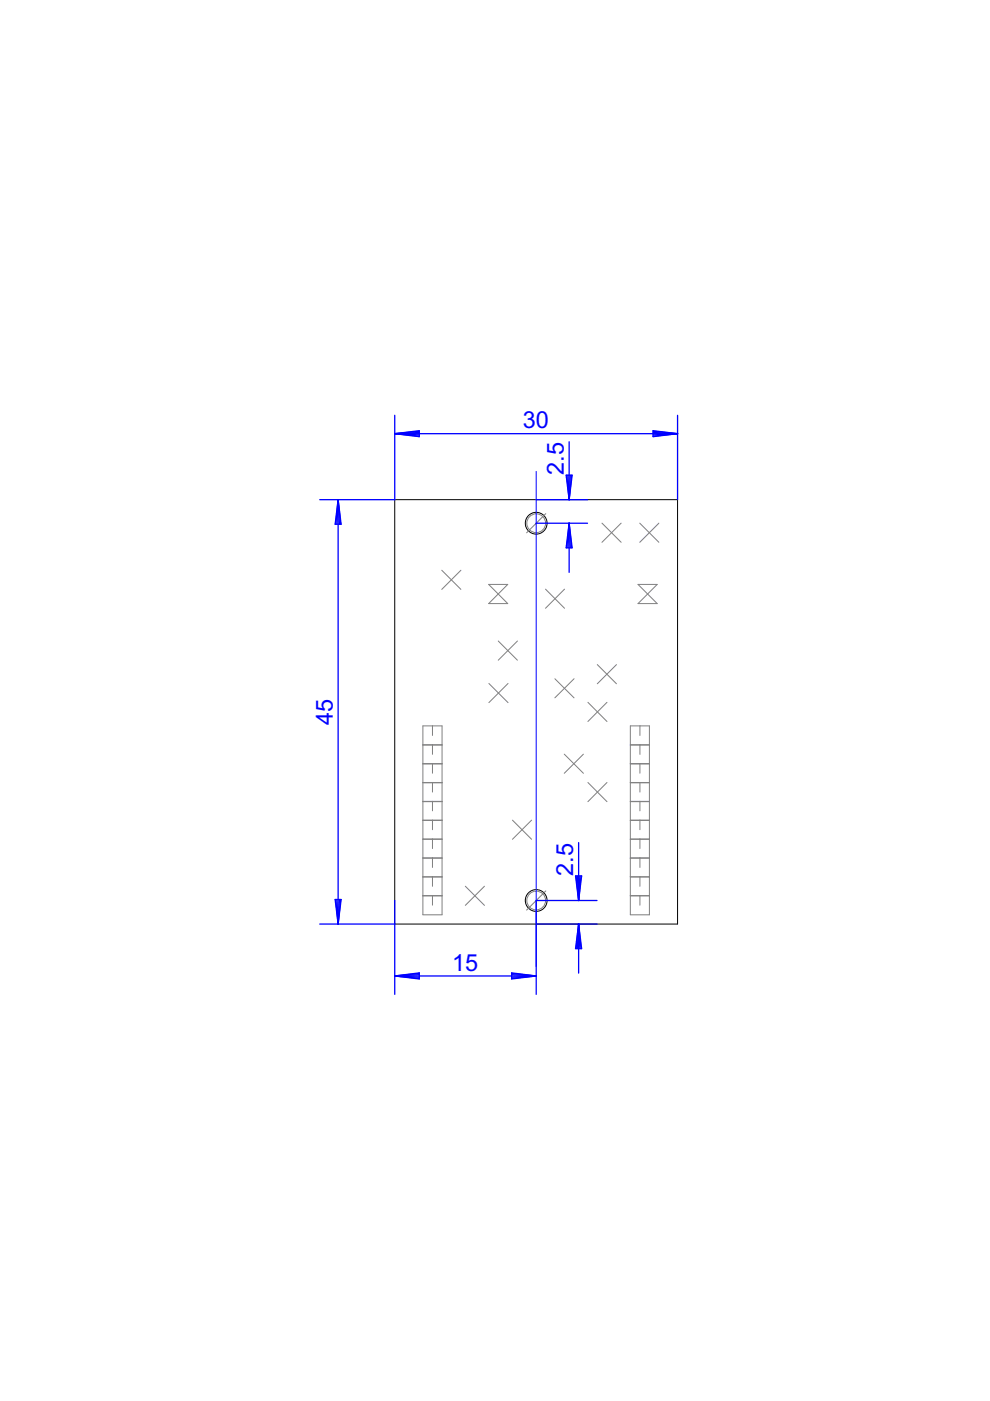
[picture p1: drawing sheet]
<svg xmlns="http://www.w3.org/2000/svg" width="210mm" height="297mm" viewBox="0 0 210 297" stroke-linecap="round" stroke-linejoin="round" font-family="sans-serif">
<defs><g id="words">
<g font-size="5.6" fill="#00f">
<text x="110.8" y="90.8">30</text>
<text x="119.5" y="100.7" transform="rotate(-90 119.5 100.7)">2.5</text>
<text x="70.6" y="153.8" transform="rotate(-90 70.6 153.8)">45</text>
<text x="121.5" y="185.7" transform="rotate(-90 121.5 185.7)">2.5</text>
<text x="95.8" y="205.8">15</text>
</g>
</g></defs>
<g fill="none" stroke="#000" stroke-width=".21">
<path d="M83.7 105.9h60v90h-60z"/>
<circle cx="113.7" cy="110.9" r="2.31"/>
<circle cx="113.7" cy="190.9" r="2.31"/>
</g>
<g fill="none" stroke="#808080" stroke-width=".21">
<path d="M115.7 108.9l-4 4.1M127.6 110.9l4.1 4.1M131.7 110.9l-4.1 4.1M135.6 110.9l4.1 4.1M139.7 110.9l-4.1 4.1M93.7 120.9l4 4.1M97.7 120.9l-4 4.1M103.6 123.9h4.1l-4.1 4.1h4.1zM105.6 135.9l4.1 4.1M109.7 135.9l-4.1 4.1M115.7 124.9l4 4.1M119.7 124.9l-4 4.1"/>
<path d="M135.3 123.9h4l-4 4.1h4zM89.7 153.9h4v40.1h-4zM89.7 158h4M89.7 157.9h4M91.7 153.9v2M91.7 157.9v2M103.7 144.9l4 4.1M107.7 144.9l-4 4.1M117.6 143.9l4.1 4.1M119.6 159.9l4.1 4.1M121.7 143.9l-4.1 4.1M123.7 159.9l-4.1 4.1"/>
<path d="M124.7 148.9l4 4.1M126.6 140.9l4.1 4.1M128.7 148.9l-4 4.1M130.7 140.9l-4.1 4.1M133.6 153.9h4.1v40.1h-4.1zM133.6 158h4.1M133.6 157.9h4.1M135.7 153.9v2M135.7 157.9v2M89.7 162h4M89.7 161.9h4M89.7 166h4"/>
<path d="M89.7 165.9h4M89.7 170h4M89.7 169.9h4M89.7 173.9h4M89.7 177.9h4M91.7 161.9v2M91.7 165.9v2M91.7 169.9v2M91.7 173.9v2M91.7 177.9v2M108.6 173.9l4.1 4M112.7 173.9l-4.1 4"/>
<path d="M124.7 165.9l4 4.1M128.7 165.9l-4 4.1M133.6 162h4.1M133.6 161.9h4.1M133.6 166h4.1M133.6 165.9h4.1M133.6 170h4.1M133.6 169.9h4.1M133.6 173.9h4.1M133.6 177.9h4.1M135.7 161.9v2M135.7 165.9v2"/>
<path d="M135.7 169.9v2M135.7 173.9v2M135.7 177.9v2M89.7 181.9h4M89.7 185.9h4M89.7 189.9h4M91.7 181.9v2M91.7 185.9v2M91.7 189.9v2M98.7 187.9l4 4.1M102.7 187.9l-4 4.1M115.7 188.9l-4 4.1"/>
<path d="M133.6 181.9h4.1M133.6 185.9h4.1M133.6 189.9h4.1M135.7 181.9v2M135.7 185.9v2M135.7 189.9v2"/>
<circle cx="113.7" cy="110.9" r="1.99"/>
<circle cx="113.7" cy="190.9" r="1.99"/>
</g>
<g fill="none" stroke="#00f" stroke-width=".28">
<path d="M83.7 88.1v17.8h-15.9M83.7 91.9h60M83.7 91.9l5.2-.6v1.3zM83.7 91.9l5.2 .3M83.7 91.9l5.2 .6M88.9 91.7l-5.2 .2M88.9 91.4l-5.2 .5M120.7 93.7v12.2M138.5 91.3l5.2 .6-5.2 .7zM138.5 91.7l5.2 .2M138.5 91.4l5.2 .5M143.7 88.1v17.8"/>
<path d="M143.7 91.9l-5.2 .3M143.7 91.9l-5.2 .6M71.7 105.9v90M71.7 105.9l.6 5.2h-1.2zM71.7 105.9l-.3 5.2M71.7 105.9l.3 5.2M71.7 105.9l-.5 5.2M71.7 105.9l.5 5.2M113.7 105.9h10.9M113.7 110.9h10.9M120 100.8h1.3l-.6 5.1zM120.2 100.8l.5 5.1"/>
<path d="M120.4 100.8l.3 5.1M120.7 110.9v10.4M120.7 110.9l.6 5.2h-1.3zM120.7 110.9l-.3 5.2M120.7 110.9l.2 5.2M120.7 110.9l-.5 5.2M120.7 110.9l.5 5.2M120.9 100.8l-.2 5.1M121.2 100.8l-.5 5.1M122.7 178.6v12.3M67.8 195.9h15.9M71.1 190.7h1.2l-.6 5.2z"/>
<path d="M71.2 190.7l.5 5.2M71.4 190.7l.3 5.2M72 190.7l-.3 5.2M72.2 190.7l-.5 5.2M83.7 190.9v19.9M113.7 195.9h12.9M122 185.7h1.3l-.6 5.2zM122.2 185.7l.5 5.2M122.4 185.7l.3 5.2M122.7 195.9v10.4M122.7 195.9l.6 5.2h-1.3zM122.7 195.9l-.3 5.2"/>
<path d="M122.7 195.9l.2 5.2M122.7 195.9l-.5 5.2M122.7 195.9l.5 5.2M122.9 185.7l-.2 5.2M123.2 185.7l-.5 5.2M126.6 190.9h-12.9v19.9M83.7 206.9l5.2-.6v1.3zM83.7 206.9h30M83.7 206.9l5.2 .3M83.7 206.9l5.2 .5M88.9 206.7l-5.2 .2M88.9 206.4l-5.2 .5"/>
<path d="M108.5 206.3l5.2 .6-5.2 .7zM108.5 206.7l5.2 .2M108.5 206.4l5.2 .5M113.7 206.9l-5.2 .3M113.7 206.9l-5.2 .5"/>
</g>
<path d="M113.7 99.9v105" fill="none" stroke="#00f" stroke-width=".21"/>
<use href="#words"/>
</svg>
